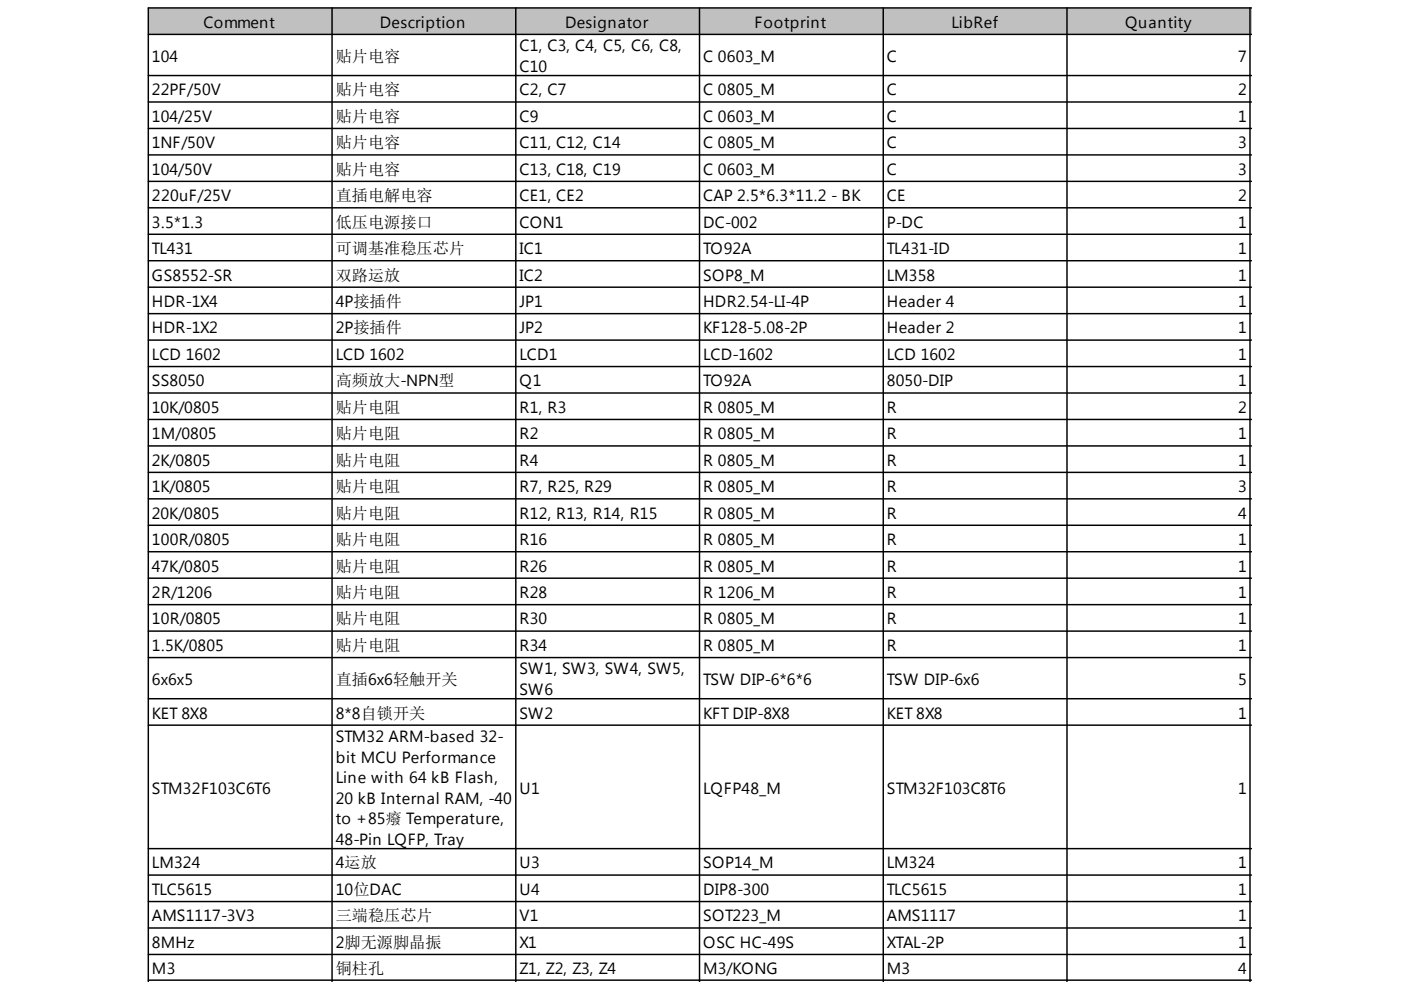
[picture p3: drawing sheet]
<svg xmlns="http://www.w3.org/2000/svg" width="297mm" height="210mm" viewBox="0 0 297 210" stroke-linecap="round" stroke-linejoin="round" font-family="sans-serif">
<defs><g id="words">
<g font-size="3.4">
<text x="43.1" y="5.9">Comment</text>
<text x="80.5" y="5.9">Description</text>
<text x="119.8" y="5.9">Designator</text>
<text x="160" y="5.9">Footprint</text>
<text x="201.8" y="5.9">LibRef</text>
<text x="238.5" y="5.9">Quantity</text>
<text x="110.1" y="10.9">C1, C3, C4, C5, C6, C8,</text>
<text x="32.2" y="13.1">104</text>
<text x="71.2" y="13.1">贴片电容</text>
<text x="110.1" y="15.2">C10</text>
<text x="149.1" y="13.1">C 0603_M</text>
<text x="188" y="13.1">C</text>
<text x="262.5" y="13.1">7</text>
<text x="32.2" y="20.2">22PF/50V</text>
<text x="71.2" y="20.2">贴片电容</text>
<text x="110.1" y="20.2">C2, C7</text>
<text x="149.1" y="20.2">C 0805_M</text>
<text x="188" y="20.2">C</text>
<text x="262.5" y="20.2">2</text>
<text x="32.2" y="25.8">104/25V</text>
<text x="71.2" y="25.8">贴片电容</text>
<text x="110.1" y="25.8">C9</text>
<text x="149.1" y="25.8">C 0603_M</text>
<text x="188" y="25.8">C</text>
<text x="262.5" y="25.8">1</text>
<text x="32.2" y="31.4">1NF/50V</text>
<text x="71.2" y="31.4">贴片电容</text>
<text x="110.1" y="31.4">C11, C12, C14</text>
<text x="149.1" y="31.4">C 0805_M</text>
<text x="188" y="31.4">C</text>
<text x="262.5" y="31.4">3</text>
<text x="32.2" y="37.1">104/50V</text>
<text x="71.2" y="37.1">贴片电容</text>
<text x="110.1" y="37.1">C13, C18, C19</text>
<text x="149.1" y="37.1">C 0603_M</text>
<text x="188" y="37.1">C</text>
<text x="262.5" y="37.1">3</text>
<text x="32.2" y="42.7">220uF/25V</text>
<text x="71.2" y="42.7">直插电解电容</text>
<text x="110.1" y="42.7">CE1, CE2</text>
<text x="149.1" y="42.7">CAP 2.5*6.3*11.2 - BK</text>
<text x="188" y="42.7">CE</text>
<text x="262.5" y="42.7">2</text>
<text x="32.2" y="48.3">3.5*1.3</text>
<text x="32.2" y="53.9">TL431</text>
<text x="71.2" y="48.3">低压电源接口</text>
<text x="71.2" y="53.9">可调基准稳压芯片</text>
<text x="110.1" y="48.3">CON1</text>
<text x="110.1" y="53.9">IC1</text>
<text x="149.1" y="48.3">DC-002</text>
<text x="149.1" y="53.9">TO92A</text>
<text x="188" y="48.3">P-DC</text>
<text x="188" y="53.9">TL431-ID</text>
<text x="262.5" y="48.3">1</text>
<text x="262.5" y="53.9">1</text>
<text x="32.2" y="59.5">GS8552-SR</text>
<text x="71.2" y="59.5">双路运放</text>
<text x="110.1" y="59.5">IC2</text>
<text x="149.1" y="59.5">SOP8_M</text>
<text x="188" y="59.5">LM358</text>
<text x="262.5" y="59.5">1</text>
<text x="32.2" y="65.1">HDR-1X4</text>
<text x="71.2" y="65.1">4P接插件</text>
<text x="110.1" y="65.1">JP1</text>
<text x="149.1" y="65.1">HDR2.54-LI-4P</text>
<text x="188" y="65.1">Header 4</text>
<text x="262.5" y="65.1">1</text>
<text x="32.2" y="70.7">HDR-1X2</text>
<text x="71.2" y="70.7">2P接插件</text>
<text x="110.1" y="70.7">JP2</text>
<text x="149.1" y="70.7">KF128-5.08-2P</text>
<text x="188" y="70.7">Header 2</text>
<text x="262.5" y="70.7">1</text>
<text x="32.2" y="76.3">LCD 1602</text>
<text x="71.2" y="76.3">LCD 1602</text>
<text x="110.1" y="76.3">LCD1</text>
<text x="149.1" y="76.3">LCD-1602</text>
<text x="188" y="76.3">LCD 1602</text>
<text x="262.5" y="76.3">1</text>
<text x="32.2" y="81.9">SS8050</text>
<text x="71.2" y="81.9">高频放大-NPN型</text>
<text x="110.1" y="81.9">Q1</text>
<text x="149.1" y="81.9">TO92A</text>
<text x="188" y="81.9">8050-DIP</text>
<text x="262.5" y="81.9">1</text>
<text x="32.2" y="87.5">10K/0805</text>
<text x="71.2" y="87.5">贴片电阻</text>
<text x="110.1" y="87.5">R1, R3</text>
<text x="149.1" y="87.5">R 0805_M</text>
<text x="188" y="87.5">R</text>
<text x="262.5" y="87.5">2</text>
<text x="32.2" y="93.1">1M/0805</text>
<text x="71.2" y="93.1">贴片电阻</text>
<text x="110.1" y="93.1">R2</text>
<text x="149.1" y="93.1">R 0805_M</text>
<text x="188" y="93.1">R</text>
<text x="262.5" y="93.1">1</text>
<text x="32.2" y="98.8">2K/0805</text>
<text x="71.2" y="98.8">贴片电阻</text>
<text x="110.1" y="98.8">R4</text>
<text x="149.1" y="98.8">R 0805_M</text>
<text x="188" y="98.8">R</text>
<text x="262.5" y="98.8">1</text>
<text x="32.2" y="104.4">1K/0805</text>
<text x="71.2" y="104.4">贴片电阻</text>
<text x="110.1" y="104.4">R7, R25, R29</text>
<text x="149.1" y="104.4">R 0805_M</text>
<text x="188" y="104.4">R</text>
<text x="262.5" y="104.4">3</text>
<text x="32.2" y="110">20K/0805</text>
<text x="71.2" y="110">贴片电阻</text>
<text x="110.1" y="110">R12, R13, R14, R15</text>
<text x="149.1" y="110">R 0805_M</text>
<text x="188" y="110">R</text>
<text x="262.5" y="110">4</text>
<text x="32.2" y="115.6">100R/0805</text>
<text x="71.2" y="115.6">贴片电阻</text>
<text x="110.1" y="115.6">R16</text>
<text x="149.1" y="115.6">R 0805_M</text>
<text x="188" y="115.6">R</text>
<text x="262.5" y="115.6">1</text>
<text x="32.2" y="121.2">47K/0805</text>
<text x="71.2" y="121.2">贴片电阻</text>
<text x="110.1" y="121.2">R26</text>
<text x="149.1" y="121.2">R 0805_M</text>
<text x="188" y="121.2">R</text>
<text x="262.5" y="121.2">1</text>
<text x="32.2" y="126.8">2R/1206</text>
<text x="71.2" y="126.8">贴片电阻</text>
<text x="110.1" y="126.8">R28</text>
<text x="149.1" y="126.8">R 1206_M</text>
<text x="188" y="126.8">R</text>
<text x="262.5" y="126.8">1</text>
<text x="32.2" y="132.4">10R/0805</text>
<text x="71.2" y="132.4">贴片电阻</text>
<text x="110.1" y="132.4">R30</text>
<text x="149.1" y="132.4">R 0805_M</text>
<text x="188" y="132.4">R</text>
<text x="262.5" y="132.4">1</text>
<text x="32.2" y="138">1.5K/0805</text>
<text x="71.2" y="138">贴片电阻</text>
<text x="110.1" y="138">R34</text>
<text x="110.1" y="143">SW1, SW3, SW4, SW5,</text>
<text x="149.1" y="138">R 0805_M</text>
<text x="188" y="138">R</text>
<text x="262.5" y="138">1</text>
<text x="32.2" y="145.2">6x6x5</text>
<text x="71.2" y="145.2">直插6x6轻触开关</text>
<text x="110.1" y="147.4">SW6</text>
<text x="149.1" y="145.2">TSW DIP-6*6*6</text>
<text x="188" y="145.2">TSW DIP-6x6</text>
<text x="262.5" y="145.2">5</text>
<text x="32.2" y="152.4">KET 8X8</text>
<text x="71.2" y="152.4">8*8自锁开关</text>
<text x="110.1" y="152.4">SW2</text>
<text x="149.1" y="152.4">KFT DIP-8X8</text>
<text x="188" y="152.4">KET 8X8</text>
<text x="262.5" y="152.4">1</text>
<text x="71.2" y="157.3">STM32 ARM-based 32-</text>
<text x="71.2" y="161.7">bit MCU Performance</text>
<text x="71.2" y="166.1">Line with 64 kB Flash,</text>
<text x="32.2" y="168.2">STM32F103C6T6</text>
<text x="71.2" y="170.4">20 kB Internal RAM, -40</text>
<text x="110.1" y="168.2">U1</text>
<text x="149.1" y="168.2">LQFP48_M</text>
<text x="188" y="168.2">STM32F103C8T6</text>
<text x="262.5" y="168.2">1</text>
<text x="71.2" y="174.8">to +85癈 Temperature,</text>
<text x="71.2" y="179.2">48-Pin LQFP, Tray</text>
<text x="32.2" y="184.1">LM324</text>
<text x="71.2" y="184.1">4运放</text>
<text x="110.1" y="184.1">U3</text>
<text x="149.1" y="184.1">SOP14_M</text>
<text x="188" y="184.1">LM324</text>
<text x="262.5" y="184.1">1</text>
<text x="32.2" y="189.7">TLC5615</text>
<text x="71.2" y="189.7">10位DAC</text>
<text x="110.1" y="189.7">U4</text>
<text x="149.1" y="189.7">DIP8-300</text>
<text x="188" y="189.7">TLC5615</text>
<text x="262.5" y="189.7">1</text>
<text x="32.2" y="195.4">AMS1117-3V3</text>
<text x="71.2" y="195.4">三端稳压芯片</text>
<text x="110.1" y="195.4">V1</text>
<text x="149.1" y="195.4">SOT223_M</text>
<text x="188" y="195.4">AMS1117</text>
<text x="262.5" y="195.4">1</text>
<text x="32.2" y="201">8MHz</text>
<text x="71.2" y="201">2脚无源脚晶振</text>
<text x="110.1" y="201">X1</text>
<text x="149.1" y="201">OSC HC-49S</text>
<text x="188" y="201">XTAL-2P</text>
<text x="262.5" y="201">1</text>
<text x="32.2" y="206.6">M3</text>
<text x="71.2" y="206.6">铜柱孔</text>
<text x="110.1" y="206.6">Z1, Z2, Z3, Z4</text>
<text x="149.1" y="206.6">M3/KONG</text>
<text x="188" y="206.6">M3</text>
<text x="262.5" y="206.6">4</text>
</g>
</g></defs>
<g fill="#c0c0c0">
<path d="M31.6 1.8h39v5.6h-39z" fill-rule="evenodd"/>
<path d="M70.2 1.8h39.3v5.6h-39.3z" fill-rule="evenodd"/>
<path d="M109.2 1.8h39.3v5.6h-39.3z" fill-rule="evenodd"/>
<path d="M148.2 1.8h39.2v5.6h-39.2z" fill-rule="evenodd"/>
<path d="M187.1 1.8h39.3v5.6h-39.3z" fill-rule="evenodd"/>
<path d="M226.1 1.8h39.2v5.6h-39.2z" fill-rule="evenodd"/>
</g>
<g fill="none" stroke="#000" stroke-width=".31">
<path d="M31.4 7.3h233.9M31.4 16h233.9M70.4 1.7v206.4M109.4 1.7v206.4M148.3 1.7v206.4M187.3 1.7v206.4M226.2 1.7v206.4M265 1.7v206.4M265.3 1.7h-233.9v206.4M31.4 21.6h233.9M31.4 27.2h233.9M31.4 32.8h233.9"/>
<path d="M31.4 38.5h233.9M31.4 44.1h233.9M31.4 49.7h233.9M31.4 55.3h233.9M31.4 60.9h233.9M31.4 66.5h233.9M31.4 72.1h233.9M31.4 77.7h233.9M31.4 83.3h233.9M31.4 88.9h233.9M31.4 94.5h233.9M31.4 100.2h233.9"/>
<path d="M31.4 105.8h233.9M31.4 111.4h233.9M31.4 117h233.9M31.4 122.6h233.9M31.4 128.2h233.9M31.4 133.8h233.9M31.4 139.4h233.9M31.4 148.1h233.9M31.4 153.8h233.9M31.4 179.9h233.9M31.4 185.5h233.9M31.4 191.1h233.9"/>
<path d="M31.4 196.8h233.9M31.4 202.4h233.9M31.4 207.8h233.9"/>
</g>
<use href="#words"/>
</svg>
